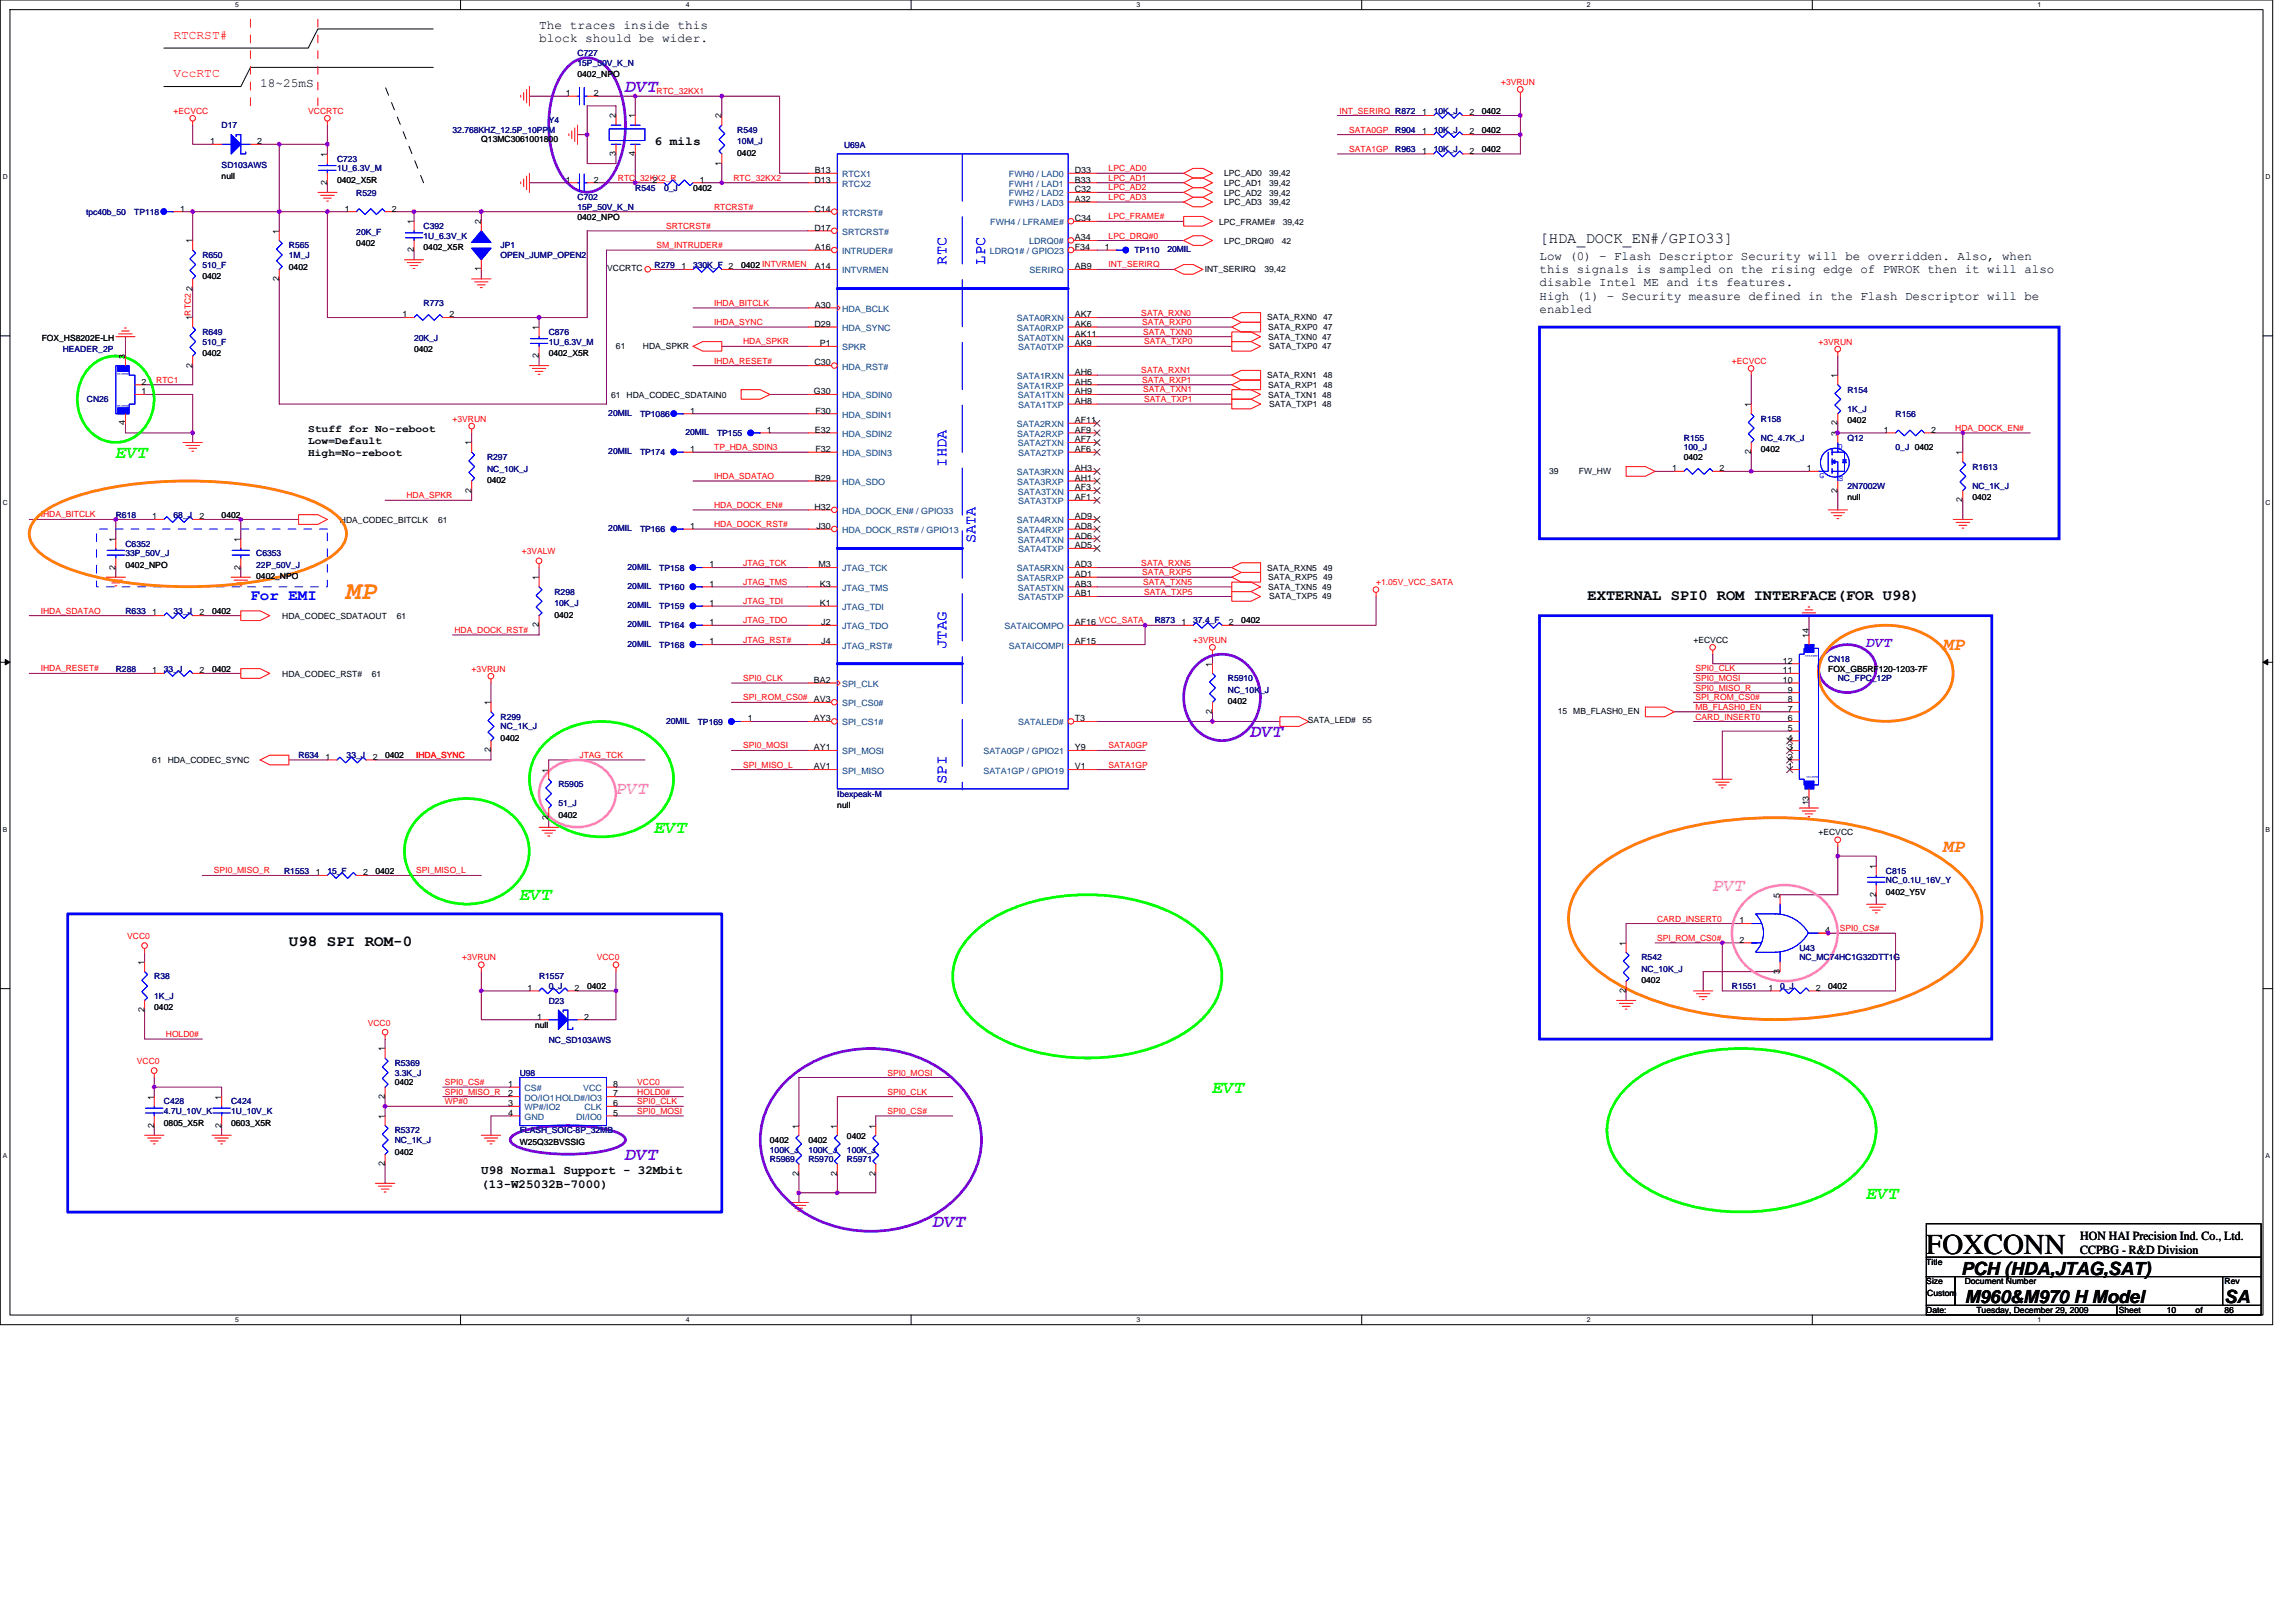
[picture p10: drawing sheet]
<svg xmlns="http://www.w3.org/2000/svg" width="297mm" height="210mm" viewBox="0 0 297 210" stroke-linecap="round" stroke-linejoin="round" font-family="sans-serif">
<defs><g id="words">
<text font-size="3.7" x="249.2" y="162.3">FOXCONN</text>
<text font-size="3.3" fill="#ff8000" x="44.8" y="77.5">MP</text>
<g font-size="2.3" fill="#8000ff">
<text x="80.9" y="11.9">DVT</text>
<text x="161.8" y="95.3">DVT</text>
<text x="80.9" y="150.1">DVT</text>
<text x="120.8" y="158.8">DVT</text>
</g>
<g font-size="2.3" fill="#0f0">
<text x="15" y="59.2">EVT</text>
<text x="84.7" y="107.8">EVT</text>
<text x="67.2" y="116.5">EVT</text>
<text x="156.9" y="141.4">EVT</text>
<text x="241.5" y="155.1">EVT</text>
</g>
<g font-size="2.3" fill="#ff8000">
<text x="251.5" y="84.1">MP</text>
<text x="251.5" y="110.3">MP</text>
</g>
<g font-size="2.3" fill="#ff80ff">
<text x="79.7" y="102.8">PVT</text>
<text x="221.6" y="115.2">PVT</text>
</g>
<g font-size="2.3">
<text x="253.7" y="164.9">PCH (HDA,JTAG,SAT)</text>
<text x="254.2" y="168.6">M960&amp;M970 H Model</text>
<text x="287.8" y="168.6">SA</text>
</g>
<g font-size="2" fill="#00f">
<text x="122.5" y="34.2" transform="rotate(-90 122.5 34.2)">RTC</text>
<text x="127.4" y="34.2" transform="rotate(-90 127.4 34.2)">LPC</text>
<text x="122.5" y="60.4" transform="rotate(-90 122.5 60.4)">IHDA</text>
<text x="126.2" y="70.3" transform="rotate(-90 126.2 70.3)">SATA</text>
<text x="32.4" y="77.6">For EMI</text>
<text x="122.5" y="84" transform="rotate(-90 122.5 84)">JTAG</text>
<text x="122.5" y="101.4" transform="rotate(-90 122.5 101.4)">SPI</text>
</g>
<g font-size="2">
<text x="199.2" y="31.5">[HDA_DOCK_EN#/GPIO33]</text>
<text x="205.4" y="77.6">EXTERNAL SPI0 ROM INTERFACE(FOR U98)</text>
<text x="37.4" y="122.4">U98 SPI ROM-0</text>
</g>
<text font-size="1.9" fill="#8000ff" x="241.5" y="83.7">DVT</text>
<g font-size="1.6" fill="#f00">
<text x="22.5" y="5">RTCRST#</text>
<text x="22.5" y="10">VccRTC</text>
</g>
<g font-size="1.6">
<text x="69.7" y="3.8">The traces inside this</text>
<text x="69.7" y="5.5">block should be wider.</text>
<text x="33.7" y="11.2">18~25mS</text>
<text x="84.7" y="18.8">6 mils</text>
<text x="199.2" y="33.6">Low (0) – Flash Descriptor Security will be overridden. Also, when</text>
<text x="199.2" y="35.3">this signals is sampled on the rising edge of PWROK then it will also</text>
<text x="199.2" y="37.1">disable Intel ME and its features.</text>
<text x="199.2" y="38.8">High (1) – Security measure defined in the Flash Descriptor will be</text>
<text x="199.2" y="40.5">enabled</text>
<text x="62.3" y="151.9">U98 Normal Support - 32Mbit</text>
<text x="62.3" y="153.8">(13-W25032B-7000)</text>
<text x="269.1" y="160.4">HON HAI Precision Ind. Co., Ltd.</text>
<text x="269.1" y="162.3">CCPBG - R&amp;D Division</text>
</g>
<g font-size="1.4">
<text x="39.9" y="55.9">Stuff for No-reboot</text>
<text x="39.9" y="57.4">Low=Default</text>
<text x="39.9" y="59">High=No-reboot</text>
</g>
<g font-size="1.1" fill="#000080">
<text x="74.7" y="7.2">C727</text>
<text x="74.7" y="8.5">15P_50V_K_N</text>
<text x="28.7" y="16.6">D17</text>
<text x="58.5" y="17.2">32.768KHZ_12.5P_10PPM</text>
<text x="71" y="16">Y4</text>
<text x="95.4" y="17.2">R549</text>
<text x="180.5" y="17.2">R904</text>
<text x="185.5" y="14.7">10K_J</text>
<text x="185.5" y="17.2">10K_J</text>
<text x="28.7" y="21.7">SD103AWS</text>
<text x="43.6" y="20.9">C723</text>
<text x="43.6" y="22.2">1U_6.3V_M</text>
<text x="95.4" y="18.7">10M_J</text>
<text x="109.2" y="19.2">U69A</text>
<text x="180.5" y="19.7">R963</text>
<text x="185.5" y="19.7">10K_J</text>
<text x="11.1" y="27.8">tpc40b_50</text>
<text x="17.4" y="27.8">TP118</text>
<text x="46.1" y="25.3">R529</text>
<text x="54.8" y="29.7">C392</text>
<text x="74.7" y="25.9">C702</text>
<text x="74.7" y="27.2">15P_50V_K_N</text>
<text x="82.2" y="24.7">R545</text>
<text x="85.9" y="24.7">0_J</text>
<text x="26.2" y="33.4">R650</text>
<text x="26.2" y="34.6">510_F</text>
<text x="37.4" y="32.1">R565</text>
<text x="37.4" y="33.4">1M_J</text>
<text x="46.1" y="30.4">20K_F</text>
<text x="54.8" y="30.9">1U_6.3V_K</text>
<text x="64.8" y="32.1">JP1</text>
<text x="64.8" y="33.4">OPEN_JUMP_OPEN2</text>
<text x="84.7" y="34.6">R279</text>
<text x="89.7" y="34.6">330K_F 2</text>
<text x="146.8" y="32.8">TP110</text>
<text x="151" y="32.6">20MIL</text>
<text x="54.8" y="39.6">R773</text>
<text x="8.1" y="45.6">HEADER_2P</text>
<text x="26.2" y="43.3">R649</text>
<text x="26.2" y="44.6">510_F</text>
<text x="53.6" y="44.1">20K_J</text>
<text x="71" y="43.3">C876</text>
<text x="71" y="44.6">1U_6.3V_M</text>
<text x="11.2" y="52">CN26</text>
<text x="78.7" y="53.8">20MIL</text>
<text x="82.8" y="53.9">TP1086</text>
<text x="239" y="50.8">R154</text>
<text x="239" y="53.3">1K_J</text>
<text x="245.2" y="53.9">R156</text>
<text x="63" y="59.5">R297</text>
<text x="78.7" y="58.8">20MIL</text>
<text x="82.8" y="58.9">TP174</text>
<text x="88.7" y="56.3">20MIL</text>
<text x="92.8" y="56.4">TP155</text>
<text x="217.8" y="57">R155</text>
<text x="217.8" y="58.3">100_J</text>
<text x="227.8" y="54.5">R158</text>
<text x="227.8" y="57">NC_4.7K_J</text>
<text x="239" y="57">Q12</text>
<text x="245.2" y="58.3">0_J 0402</text>
<text x="63" y="61">NC_10K_J</text>
<text x="239" y="63.2">2N7002W</text>
<text x="255.2" y="60.8">R1613</text>
<text x="255.2" y="63.2">NC_1K_J</text>
<text x="15" y="67">R618</text>
<text x="16.2" y="70.7">C6352</text>
<text x="16.2" y="72">33P_50V_J</text>
<text x="22.5" y="67">68_J</text>
<text x="33.1" y="72">C6353</text>
<text x="78.7" y="68.7">20MIL</text>
<text x="82.8" y="68.9">TP166</text>
<text x="33.1" y="73.4">22P_50V_J</text>
<text x="71.7" y="76.9">R298</text>
<text x="81.2" y="73.7">20MIL</text>
<text x="81.2" y="76.2">20MIL</text>
<text x="85.3" y="73.8">TP158</text>
<text x="85.3" y="76.3">TP160</text>
<text x="16.2" y="79.4">R633</text>
<text x="22.5" y="79.4">33_J</text>
<text x="71.7" y="78.4">10K_J</text>
<text x="81.2" y="78.7">20MIL</text>
<text x="81.2" y="81.2">20MIL</text>
<text x="81.2" y="83.7">20MIL</text>
<text x="85.3" y="78.8">TP159</text>
<text x="85.3" y="81.3">TP164</text>
<text x="85.3" y="83.8">TP168</text>
<text x="149.4" y="80.7">R873</text>
<text x="154.4" y="80.7">37.4_F</text>
<text x="15" y="86.9">R288</text>
<text x="21.2" y="86.9">33_J</text>
<text x="158.9" y="88.1">R5910</text>
<text x="158.9" y="89.6">NC_10K_J</text>
<text x="236.5" y="85.7">CN18</text>
<text x="237.8" y="88.1">NC_FPC_12P</text>
<text x="64.8" y="93.1">R299</text>
<text x="64.8" y="94.4">NC_1K_J</text>
<text x="86.2" y="93.6">20MIL</text>
<text x="90.3" y="93.7">TP169</text>
<text x="38.6" y="98.1">R634</text>
<text x="44.8" y="98.1">33_J</text>
<text x="72.2" y="101.8">R5905</text>
<text x="72.2" y="104.3">51_J</text>
<text x="108.3" y="103.1">Ibexpeak-M</text>
<text x="36.8" y="113">R1553</text>
<text x="42.4" y="113">15_F</text>
<text x="244" y="113">C815</text>
<text x="244" y="114.3">NC_0.1U_16V_Y</text>
<text x="212.4" y="124.2">R542</text>
<text x="212.4" y="125.7">NC_10K_J</text>
<text x="232.8" y="123">U43</text>
<text x="232.8" y="124.2">NC_MC74HC1G32DTT1G</text>
<text x="20" y="126.7">R38</text>
<text x="20" y="129.2">1K_J</text>
<text x="69.7" y="126.7">R1557</text>
<text x="71" y="128">0_J</text>
<text x="71" y="129.8">D23</text>
<text x="224.1" y="128">R1551</text>
<text x="230.3" y="128">0_J</text>
<text x="51.1" y="137.9">R5369</text>
<text x="71" y="134.9">NC_SD103AWS</text>
<text x="21.2" y="142.9">C428</text>
<text x="29.9" y="142.9">C424</text>
<text x="51.1" y="139.2">3.3K_J</text>
<text x="67.2" y="139.2">U98</text>
<text x="21.2" y="144.1">4.7U_10V_K</text>
<text x="29.9" y="144.1">1U_10V_K</text>
<text x="51.1" y="146.6">R5372</text>
<text x="51.1" y="147.9">NC_1K_J</text>
<text x="67.2" y="146.6">FLASH_SOIC-8P_32MB</text>
<text x="99.6" y="149.1">100K_J</text>
<text x="104.6" y="149.1">100K_J</text>
<text x="109.6" y="149.1">100K_J</text>
<text x="99.6" y="150.4">R5969</text>
<text x="104.6" y="150.4">R5970</text>
<text x="109.6" y="150.4">R5971</text>
</g>
<g font-size="1.1">
<text x="74.7" y="10">0402_NPO</text>
<text x="73.2" y="12.4">1</text>
<text x="76.8" y="12.4">2</text>
<text x="79.7" y="15.3" transform="rotate(-90 79.7 15.3)">2</text>
<text x="82.2" y="15.3" transform="rotate(-90 82.2 15.3)">1</text>
<text x="93.4" y="15.3" transform="rotate(-90 93.4 15.3)">2</text>
<text x="184" y="14.9">1</text>
<text x="184" y="17.4">1</text>
<text x="190.1" y="14.9">2</text>
<text x="190.1" y="17.4">2</text>
<text x="191.7" y="14.7">0402</text>
<text x="191.7" y="17.2">0402</text>
<text x="27.2" y="18.6">1</text>
<text x="28.7" y="23.2">null</text>
<text x="33.3" y="18.6">2</text>
<text x="42.3" y="23.9" transform="rotate(-90 42.3 23.9)">2</text>
<text x="42.3" y="20.3" transform="rotate(-90 42.3 20.3)">1</text>
<text x="43.6" y="23.7">0402_X5R</text>
<text x="62.3" y="18.4">Q13MC3061001800</text>
<text x="73.2" y="23.6">1</text>
<text x="76.8" y="23.6">2</text>
<text x="79.7" y="20.2" transform="rotate(-90 79.7 20.2)">3</text>
<text x="82.2" y="20.2" transform="rotate(-90 82.2 20.2)">4</text>
<text x="84.4" y="23.6">2</text>
<text x="90.5" y="23.6">1</text>
<text x="93.4" y="21.4" transform="rotate(-90 93.4 21.4)">1</text>
<text x="95.4" y="20.2">0402</text>
<text x="105.4" y="23.6">D13</text>
<text x="105.4" y="22.4">B13</text>
<text x="139.1" y="22.4">D33</text>
<text x="139.1" y="23.6">B33</text>
<text x="158.4" y="22.8">LPC_AD0</text>
<text x="164.2" y="22.8">39,42</text>
<text x="184" y="19.9">1</text>
<text x="190.1" y="19.9">2</text>
<text x="191.7" y="19.7">0402</text>
<text x="23.3" y="27.4">1</text>
<text x="44.6" y="27.4">1</text>
<text x="50.7" y="27.4">2</text>
<text x="53.5" y="29" transform="rotate(-90 53.5 29)">1</text>
<text x="62.2" y="29" transform="rotate(-90 62.2 29)">2</text>
<text x="74.7" y="28.4">0402_NPO</text>
<text x="89.7" y="24.7">0402</text>
<text x="105.4" y="27.4">C14</text>
<text x="105.4" y="29.8">D17</text>
<text x="139.1" y="24.9">C32</text>
<text x="139.1" y="26.1">A32</text>
<text x="139.1" y="28.6">C34</text>
<text x="157.7" y="29.1">LPC_FRAME#</text>
<text x="158.4" y="24">LPC_AD1</text>
<text x="158.4" y="25.3">LPC_AD2</text>
<text x="158.4" y="26.5">LPC_AD3</text>
<text x="164.2" y="24">39,42</text>
<text x="164.2" y="25.3">39,42</text>
<text x="164.2" y="26.5">39,42</text>
<text x="165.9" y="29.1">39,42</text>
<text x="24.9" y="31.5" transform="rotate(-90 24.9 31.5)">1</text>
<text x="36.1" y="30.2" transform="rotate(-90 36.1 30.2)">1</text>
<text x="37.4" y="34.9">0402</text>
<text x="46.1" y="31.9">0402</text>
<text x="53.5" y="32.6" transform="rotate(-90 53.5 32.6)">2</text>
<text x="54.8" y="32.4">0402_X5R</text>
<text x="62.2" y="35.1" transform="rotate(-90 62.2 35.1)">1</text>
<text x="78.6" y="35.1">VCCRTC</text>
<text x="88.2" y="34.8">1</text>
<text x="95.9" y="34.6">0402 INTVRMEN</text>
<text x="105.4" y="34.8">A14</text>
<text x="105.4" y="32.3">A16</text>
<text x="139.1" y="34.8">AB9</text>
<text x="139.1" y="31.1">A34</text>
<text x="139.1" y="32.3">F34</text>
<text x="142.9" y="32.3">1</text>
<text x="155.9" y="35.2">INT_SERIRQ</text>
<text x="158.4" y="31.5">LPC_DRQ#0</text>
<text x="163.6" y="35.2">39,42</text>
<text x="165.8" y="31.5">42</text>
<text x="24.9" y="41.4" transform="rotate(-90 24.9 41.4)">1RTC2</text>
<text x="24.9" y="37.6" transform="rotate(-90 24.9 37.6)">2</text>
<text x="26.2" y="36.1">0402</text>
<text x="36.1" y="36.4" transform="rotate(-90 36.1 36.4)">2</text>
<text x="52.1" y="41.1">1</text>
<text x="58.2" y="41.1">2</text>
<text x="105.4" y="39.8">A30</text>
<text x="139.1" y="41.1">AK7</text>
<text x="164" y="41.5">SATA_RXN0</text>
<text x="171.2" y="41.5">47</text>
<text x="5.4" y="44.1">FOX_HS8202E-LH</text>
<text x="16.2" y="46.4" transform="rotate(-90 16.2 46.4)">3</text>
<text x="24.9" y="47.6" transform="rotate(-90 24.9 47.6)">2</text>
<text x="26.2" y="46.1">0402</text>
<text x="53.6" y="45.6">0402</text>
<text x="69.7" y="46.3" transform="rotate(-90 69.7 46.3)">2</text>
<text x="69.7" y="42.7" transform="rotate(-90 69.7 42.7)">1</text>
<text x="71" y="46.1">0402_X5R</text>
<text x="79.7" y="45.2">61</text>
<text x="83.2" y="45.2">HDA_SPKR</text>
<text x="105.4" y="42.3">D29</text>
<text x="105.4" y="47.3">C30</text>
<text x="106.1" y="44.8">P1</text>
<text x="139.1" y="42.3">AK6</text>
<text x="139.1" y="44.8">AK9</text>
<text x="139.1" y="43.5">AK11</text>
<text x="164.1" y="44">SATA_TXN0 47</text>
<text x="164.1" y="42.7">SATA_RXP0 47</text>
<text x="164.2" y="45.2">SATA_TXP0 47</text>
<text x="18.3" y="49.8">2</text>
<text x="18.3" y="51">1</text>
<text x="79.1" y="51.4">61 HDA_CODEC_SDATAIN0</text>
<text x="89.3" y="53.5">1</text>
<text x="105.3" y="51">G30</text>
<text x="105.5" y="53.5">F30</text>
<text x="139.1" y="49.8">AH5</text>
<text x="139.1" y="48.5">AH6</text>
<text x="139.1" y="52.3">AH8</text>
<text x="139.1" y="51">AH9</text>
<text x="164" y="48.9">SATA_RXN1</text>
<text x="164.1" y="51.4">SATA_TXN1 48</text>
<text x="164.1" y="50.2">SATA_RXP1 48</text>
<text x="164.2" y="52.7">SATA_TXP1 48</text>
<text x="171.2" y="48.9">48</text>
<text x="226.5" y="52.7" transform="rotate(-90 226.5 52.7)">1</text>
<text x="237.7" y="48.9" transform="rotate(-90 237.7 48.9)">1</text>
<text x="16.2" y="55" transform="rotate(-90 16.2 55)">4</text>
<text x="61" y="57.6" transform="rotate(-90 61 57.6)">1</text>
<text x="89.3" y="58.5">1</text>
<text x="99.2" y="56">1</text>
<text x="105.4" y="56">E32</text>
<text x="105.5" y="58.5">F32</text>
<text x="139.1" y="56">AF9</text>
<text x="139.1" y="54.7">AF11</text>
<text x="139.1" y="58.5">AF6</text>
<text x="139.1" y="57.2">AF7</text>
<text x="217.8" y="59.5">0402</text>
<text x="226.5" y="58.8" transform="rotate(-90 226.5 58.8)">2</text>
<text x="227.8" y="58.5">0402</text>
<text x="237.7" y="56.4" transform="rotate(-90 237.7 56.4)">3</text>
<text x="237.7" y="55" transform="rotate(-90 237.7 55)">2</text>
<text x="239" y="54.8">0402</text>
<text x="243.7" y="56">1</text>
<text x="249.8" y="56">2</text>
<text x="253.9" y="58.9" transform="rotate(-90 253.9 58.9)">1</text>
<text x="61" y="63.7" transform="rotate(-90 61 63.7)">2</text>
<text x="63" y="62.5">0402</text>
<text x="105.4" y="66">H32</text>
<text x="105.4" y="62.2">B29</text>
<text x="139.1" y="62.2">AH1</text>
<text x="139.1" y="61">AH3</text>
<text x="139.1" y="64.7">AF1</text>
<text x="139.1" y="63.5">AF3</text>
<text x="200.4" y="61.4">39</text>
<text x="204.3" y="61.4">FW_HW</text>
<text x="216.3" y="61">1</text>
<text x="222.5" y="61">2</text>
<text x="233.8" y="61">1</text>
<text x="237.7" y="63.7" transform="rotate(-90 237.7 63.7)">2</text>
<text x="239" y="64.7">null</text>
<text x="253.9" y="65" transform="rotate(-90 253.9 65)">2</text>
<text x="255.2" y="64.7">0402</text>
<text x="15" y="70.1" transform="rotate(-90 15 70.1)">1</text>
<text x="19.7" y="67.2">1</text>
<text x="25.8" y="67.2">2</text>
<text x="28.7" y="67">0402</text>
<text x="31.1" y="70.1" transform="rotate(-90 31.1 70.1)">1</text>
<text x="44" y="67.6">HDA_CODEC_BITCLK</text>
<text x="56.7" y="67.6">61</text>
<text x="89.3" y="68.4">1</text>
<text x="105.6" y="68.4">J30</text>
<text x="139.1" y="68.4">AD8</text>
<text x="139.1" y="67.2">AD9</text>
<text x="139.1" y="70.9">AD5</text>
<text x="139.1" y="69.7">AD6</text>
<text x="15" y="73.7" transform="rotate(-90 15 73.7)">2</text>
<text x="16.2" y="73.4">0402_NPO</text>
<text x="31.1" y="73.7" transform="rotate(-90 31.1 73.7)">2</text>
<text x="33.1" y="75">0402_NPO</text>
<text x="69.7" y="75.1" transform="rotate(-90 69.7 75.1)">1</text>
<text x="91.8" y="73.4">1</text>
<text x="91.8" y="75.9">1</text>
<text x="105.9" y="73.4">M3</text>
<text x="106.1" y="75.9">K3</text>
<text x="139.1" y="74.7">AD1</text>
<text x="139.1" y="73.4">AD3</text>
<text x="139.1" y="77.2">AB1</text>
<text x="139.1" y="75.9">AB3</text>
<text x="164" y="73.8">SATA_RXN5</text>
<text x="164.1" y="76.3">SATA_TXN5 49</text>
<text x="164.1" y="75.1">SATA_RXP5 49</text>
<text x="164.2" y="77.6">SATA_TXP5 49</text>
<text x="171.2" y="73.8">49</text>
<text x="19.7" y="79.6">1</text>
<text x="25.8" y="79.6">2</text>
<text x="27.4" y="79.4">0402</text>
<text x="36.5" y="80.1">HDA_CODEC_SDATAOUT</text>
<text x="51.3" y="80.1">61</text>
<text x="69.7" y="81.2" transform="rotate(-90 69.7 81.2)">2</text>
<text x="71.7" y="79.9">0402</text>
<text x="91.8" y="78.4">1</text>
<text x="91.8" y="80.9">1</text>
<text x="91.8" y="83.4">1</text>
<text x="106.1" y="78.4">K1</text>
<text x="106.3" y="80.9">J2</text>
<text x="106.3" y="83.4">J4</text>
<text x="139.1" y="83.4">AF15</text>
<text x="139.1" y="80.9">AF16 VCC_SATA</text>
<text x="152.9" y="80.9">1</text>
<text x="159" y="80.9">2</text>
<text x="160.6" y="80.7">0402</text>
<text x="219.1" y="83.2">+ECVCC</text>
<text x="234" y="82.5" transform="rotate(-90 234 82.5)">14</text>
<text x="19.7" y="87.1">1</text>
<text x="25.8" y="87.1">2</text>
<text x="27.4" y="86.9">0402</text>
<text x="36.5" y="87.5">HDA_CODEC_RST#</text>
<text x="48.1" y="87.5">61</text>
<text x="105.3" y="88.3">BA2</text>
<text x="156.8" y="86.3" transform="rotate(-90 156.8 86.3)">1</text>
<text x="230.6" y="88.3">10</text>
<text x="230.6" y="87.1">11</text>
<text x="230.6" y="85.9">12</text>
<text x="231.3" y="89.6">9</text>
<text x="236.5" y="86.9">FOX_GB5RF120-1203-7F</text>
<text x="63.5" y="91.2" transform="rotate(-90 63.5 91.2)">1</text>
<text x="64.8" y="95.9">0402</text>
<text x="96.7" y="93.3">1</text>
<text x="105.3" y="90.8">AV3</text>
<text x="105.3" y="93.3">AY3</text>
<text x="139.1" y="93.3">T3</text>
<text x="156.8" y="92.4" transform="rotate(-90 156.8 92.4)">2</text>
<text x="158.9" y="91.1">0402</text>
<text x="169.2" y="93.5">SATA_LED#</text>
<text x="176.3" y="93.5">55</text>
<text x="201.5" y="92.4">15 MB_FLASH0_EN</text>
<text x="231.3" y="95.8">4</text>
<text x="231.3" y="94.6">5</text>
<text x="231.3" y="93.3">6</text>
<text x="231.3" y="92.1">7</text>
<text x="231.3" y="90.8">8</text>
<text x="19.7" y="98.7">61 HDA_CODEC_SYNC</text>
<text x="42.1" y="98.3">1</text>
<text x="48.2" y="98.3">2</text>
<text x="49.8" y="98.1">0402</text>
<text x="63.5" y="97.3" transform="rotate(-90 63.5 97.3)">2</text>
<text x="71" y="99.9" transform="rotate(-90 71 99.9)">1</text>
<text x="105.3" y="97.1">AY1</text>
<text x="105.3" y="99.5">AV1</text>
<text x="139.1" y="97.1">Y9</text>
<text x="139.1" y="99.5">V1</text>
<text x="231.3" y="99.5">1</text>
<text x="231.3" y="98.3">2</text>
<text x="231.3" y="97.1">3</text>
<text x="71" y="106" transform="rotate(-90 71 106)">2</text>
<text x="72.2" y="105.8">0402</text>
<text x="108.3" y="104.6">null</text>
<text x="234" y="104.2" transform="rotate(-90 234 104.2)">13</text>
<text x="40.8" y="113.2">1</text>
<text x="47" y="113.2">2</text>
<text x="48.6" y="113">0402</text>
<text x="235.3" y="108.1">+ECVCC</text>
<text x="242.7" y="112.4" transform="rotate(-90 242.7 112.4)">1</text>
<text x="225.1" y="119.5">1</text>
<text x="230.3" y="116.1" transform="rotate(-90 230.3 116.1)">5</text>
<text x="242.7" y="116" transform="rotate(-90 242.7 116)">2</text>
<text x="244" y="115.8">0402_Y5V</text>
<text x="18.7" y="124.8" transform="rotate(-90 18.7 124.8)">1</text>
<text x="210.4" y="122.3" transform="rotate(-90 210.4 122.3)">1</text>
<text x="225.1" y="122">2</text>
<text x="230.3" y="126" transform="rotate(-90 230.3 126)">3</text>
<text x="236.1" y="120.7">4</text>
<text x="18.7" y="130.9" transform="rotate(-90 18.7 130.9)">2</text>
<text x="20" y="130.7">0402</text>
<text x="68.2" y="128.2">1</text>
<text x="69.5" y="131.9">1</text>
<text x="74.3" y="128.2">2</text>
<text x="75.6" y="131.9">2</text>
<text x="76" y="128">0402</text>
<text x="210.4" y="128.5" transform="rotate(-90 210.4 128.5)">2</text>
<text x="212.4" y="127.2">0402</text>
<text x="228.8" y="128.2">1</text>
<text x="234.9" y="128.2">2</text>
<text x="236.5" y="128">0402</text>
<text x="49.8" y="136" transform="rotate(-90 49.8 136)">1</text>
<text x="69.2" y="132.9">null</text>
<text x="19.9" y="142.3" transform="rotate(-90 19.9 142.3)">1</text>
<text x="28.7" y="142.3" transform="rotate(-90 28.7 142.3)">1</text>
<text x="49.8" y="142.2" transform="rotate(-90 49.8 142.2)">2</text>
<text x="51.1" y="140.4">0402</text>
<text x="65.7" y="140.6">1</text>
<text x="65.7" y="141.9">2</text>
<text x="65.7" y="143.1">3</text>
<text x="79.3" y="143.1">6</text>
<text x="79.3" y="141.9">7</text>
<text x="79.3" y="140.6">8</text>
<text x="19.9" y="145.9" transform="rotate(-90 19.9 145.9)">2</text>
<text x="21.2" y="145.6">0805_X5R</text>
<text x="28.7" y="145.9" transform="rotate(-90 28.7 145.9)">2</text>
<text x="29.9" y="145.6">0603_X5R</text>
<text x="49.8" y="144.8" transform="rotate(-90 49.8 144.8)">1</text>
<text x="51.1" y="149.4">0402</text>
<text x="65.7" y="144.4">4</text>
<text x="67.2" y="148.1">W25Q32BVSSIG</text>
<text x="79.3" y="144.4">5</text>
<text x="99.6" y="147.9">0402</text>
<text x="103.3" y="146" transform="rotate(-90 103.3 146)">1</text>
<text x="104.6" y="147.9">0402</text>
<text x="108.3" y="146" transform="rotate(-90 108.3 146)">1</text>
<text x="109.6" y="147.4">0402</text>
<text x="113.3" y="146" transform="rotate(-90 113.3 146)">1</text>
<text x="49.8" y="150.9" transform="rotate(-90 49.8 150.9)">2</text>
<text x="103.3" y="152.1" transform="rotate(-90 103.3 152.1)">2</text>
<text x="108.3" y="152.1" transform="rotate(-90 108.3 152.1)">2</text>
<text x="113.3" y="152.1" transform="rotate(-90 113.3 152.1)">2</text>
<text x="249.2" y="163.7">Title</text>
<text x="249.2" y="166.2">Size</text>
<text x="249.3" y="167.7">Custom</text>
<text x="254.2" y="166.2">Document Number</text>
<text x="287.8" y="166.2">Rev</text>
<text x="249.2" y="169.9">Date:</text>
<text x="255.7" y="169.9">Tuesday, December 29, 2009</text>
<text x="274.1" y="169.9">Sheet</text>
<text x="280.3" y="169.9">10</text>
<text x="284.1" y="169.9">of</text>
<text x="287.8" y="169.9">86</text>
</g>
<g font-size="1.1" fill="#f00">
<text x="194.2" y="11">+3VRUN</text>
<text x="22.5" y="14.7">+ECVCC</text>
<text x="39.9" y="14.7">VCCRTC</text>
<text x="84.9" y="12.2">RTC_32KX1</text>
<text x="173.3" y="14.7">INT_SERIRQ R872</text>
<text x="174.5" y="17.2">SATA0GP</text>
<text x="79.9" y="23.4">RTC_32KX2_R</text>
<text x="94.9" y="23.4">RTC_32KX2</text>
<text x="143.4" y="22.2">LPC_AD0</text>
<text x="143.4" y="23.4">LPC_AD1</text>
<text x="174.5" y="19.7">SATA1GP</text>
<text x="86.2" y="29.6">SRTCRST#</text>
<text x="92.4" y="27.1">RTCRST#</text>
<text x="143.4" y="28.4">LPC_FRAME#</text>
<text x="143.4" y="24.6">LPC_AD2</text>
<text x="143.4" y="25.9">LPC_AD3</text>
<text x="84.9" y="32.1">SM_INTRUDER#</text>
<text x="143.4" y="30.9">LPC_DRQ#0</text>
<text x="143.4" y="34.6">INT_SERIRQ</text>
<text x="92.4" y="39.6">IHDA_BITCLK</text>
<text x="147.7" y="40.8">SATA_RXN0</text>
<text x="92.4" y="42.1">IHDA_SYNC</text>
<text x="92.4" y="47.1">IHDA_RESET#</text>
<text x="96.1" y="44.6">HDA_SPKR</text>
<text x="147.8" y="42.1">SATA_RXP0</text>
<text x="147.9" y="43.3">SATA_TXN0</text>
<text x="148" y="44.6">SATA_TXP0</text>
<text x="224.1" y="47.1">+ECVCC</text>
<text x="235.3" y="44.6">+3VRUN</text>
<text x="20.2" y="49.5">RTC1</text>
<text x="147.7" y="48.3">SATA_RXN1</text>
<text x="147.8" y="49.5">SATA_RXP1</text>
<text x="147.9" y="50.8">SATA_TXN1</text>
<text x="148" y="52">SATA_TXP1</text>
<text x="58.5" y="54.5">+3VRUN</text>
<text x="92.4" y="58.3">TP_HDA_SDIN3</text>
<text x="253" y="55.8">HDA_DOCK_EN#</text>
<text x="52.6" y="64.5">HDA_SPKR</text>
<text x="92.4" y="62">IHDA_SDATAO</text>
<text x="92.4" y="65.7">HDA_DOCK_EN#</text>
<text x="5.3" y="67">IHDA_BITCLK</text>
<text x="67.5" y="71.7">+3VALW</text>
<text x="92.4" y="68.2">HDA_DOCK_RST#</text>
<text x="96.1" y="75.7">JTAG_TMS</text>
<text x="96.1" y="73.2">JTAG_TCK</text>
<text x="147.7" y="73.2">SATA_RXN5</text>
<text x="147.8" y="74.4">SATA_RXP5</text>
<text x="147.9" y="75.7">SATA_TXN5</text>
<text x="148" y="76.9">SATA_TXP5</text>
<text x="178" y="75.7">+1.05V_VCC_SATA</text>
<text x="5.3" y="79.4">IHDA_SDATAO</text>
<text x="58.8" y="81.9">HDA_DOCK_RST#</text>
<text x="96.1" y="83.1">JTAG_RST#</text>
<text x="96.1" y="78.2">JTAG_TDI</text>
<text x="96.1" y="80.6">JTAG_TDO</text>
<text x="154.4" y="83.2">+3VRUN</text>
<text x="5.3" y="86.9">IHDA_RESET#</text>
<text x="61" y="86.9">+3VRUN</text>
<text x="96.1" y="88.1">SPI0_CLK</text>
<text x="219.3" y="86.9">SPI0_CLK</text>
<text x="219.3" y="89.4">SPI0_MISO_R</text>
<text x="219.3" y="88.1">SPI0_MOSI</text>
<text x="96.1" y="90.6">SPI_ROM_CS0#</text>
<text x="219.3" y="91.8">MB_FLASH0_EN</text>
<text x="219.3" y="90.6">SPI_ROM_CS0#</text>
<text x="219.3" y="93.1">CARD_INSERT0</text>
<text x="53.8" y="98.1">IHDA_SYNC</text>
<text x="75" y="98.1">JTAG_TCK</text>
<text x="96.1" y="99.3">SPI_MISO_L</text>
<text x="96.1" y="96.8">SPI0_MOSI</text>
<text x="143.4" y="96.8">SATA0GP</text>
<text x="143.4" y="99.3">SATA1GP</text>
<text x="27.7" y="113">SPI0_MISO_R</text>
<text x="53.8" y="113">SPI_MISO_L</text>
<text x="214.4" y="119.2">CARD_INSERT0</text>
<text x="16.5" y="121.5">VCC0</text>
<text x="59.8" y="124.2">+3VRUN</text>
<text x="77.2" y="124.2">VCC0</text>
<text x="214.4" y="121.7">SPI_ROM_CS0#</text>
<text x="238" y="120.5">SPI0_CS#</text>
<text x="17.7" y="137.7">VCC0</text>
<text x="21.5" y="134.2">HOLD0#</text>
<text x="47.6" y="132.7">VCC0</text>
<text x="57.5" y="142.9">WP#0</text>
<text x="57.5" y="140.4">SPI0_CS#</text>
<text x="57.5" y="141.6">SPI0_MISO_R</text>
<text x="82.4" y="141.6">HOLD0#</text>
<text x="82.4" y="142.9">SPI0_CLK</text>
<text x="82.4" y="140.4">VCC0</text>
<text x="114.8" y="141.6">SPI0_CLK</text>
<text x="114.8" y="139.1">SPI0_MOSI</text>
<text x="82.4" y="144.1">SPI0_MOSI</text>
<text x="114.8" y="144.1">SPI0_CS#</text>
</g>
<g font-size="1.1" fill="#004080">
<text x="108.9" y="22.9">RTCX1</text>
<text x="130.5" y="22.9">FWH0 / LAD0</text>
<text x="108.9" y="24.2">RTCX2</text>
<text x="108.9" y="27.9">RTCRST#</text>
<text x="128.1" y="29.1">FWH4 / LFRAME#</text>
<text x="130.5" y="24.2">FWH1 / LAD1</text>
<text x="130.5" y="25.4">FWH2 / LAD2</text>
<text x="130.5" y="26.6">FWH3 / LAD3</text>
<text x="108.9" y="35.4">INTVRMEN</text>
<text x="108.9" y="32.9">INTRUDER#</text>
<text x="108.9" y="30.4">SRTCRST#</text>
<text x="128.1" y="32.9">LDRQ1# / GPIO23</text>
<text x="133.1" y="31.6">LDRQ0#</text>
<text x="133.2" y="35.4">SERIRQ</text>
<text x="108.9" y="40.3">HDA_BCLK</text>
<text x="131.5" y="41.6">SATA0RXN</text>
<text x="108.9" y="42.8">HDA_SYNC</text>
<text x="108.9" y="47.8">HDA_RST#</text>
<text x="108.9" y="45.3">SPKR</text>
<text x="131.6" y="42.8">SATA0RXP</text>
<text x="131.7" y="44.1">SATA0TXN</text>
<text x="131.7" y="45.3">SATA0TXP</text>
<text x="108.9" y="51.5">HDA_SDIN0</text>
<text x="131.5" y="49">SATA1RXN</text>
<text x="131.6" y="50.3">SATA1RXP</text>
<text x="131.7" y="51.5">SATA1TXN</text>
<text x="131.7" y="52.8">SATA1TXP</text>
<text x="108.9" y="54">HDA_SDIN1</text>
<text x="108.9" y="56.5">HDA_SDIN2</text>
<text x="108.9" y="59">HDA_SDIN3</text>
<text x="131.5" y="55.3">SATA2RXN</text>
<text x="131.6" y="56.5">SATA2RXP</text>
<text x="131.7" y="57.8">SATA2TXN</text>
<text x="131.7" y="59">SATA2TXP</text>
<text x="108.9" y="62.7">HDA_SDO</text>
<text x="131.5" y="61.5">SATA3RXN</text>
<text x="131.6" y="62.7">SATA3RXP</text>
<text x="131.7" y="64">SATA3TXN</text>
<text x="131.7" y="65.2">SATA3TXP</text>
<text x="108.9" y="66.5">HDA_DOCK_EN# / GPIO33</text>
<text x="108.9" y="69">HDA_DOCK_RST# / GPIO13</text>
<text x="131.5" y="67.7">SATA4RXN</text>
<text x="131.6" y="69">SATA4RXP</text>
<text x="131.7" y="70.2">SATA4TXN</text>
<text x="131.7" y="71.5">SATA4TXP</text>
<text x="108.9" y="73.9">JTAG_TCK</text>
<text x="108.9" y="76.4">JTAG_TMS</text>
<text x="131.5" y="73.9">SATA5RXN</text>
<text x="131.6" y="75.2">SATA5RXP</text>
<text x="131.7" y="76.4">SATA5TXN</text>
<text x="131.7" y="77.7">SATA5TXP</text>
<text x="108.9" y="78.9">JTAG_TDI</text>
<text x="108.9" y="81.4">JTAG_TDO</text>
<text x="108.9" y="83.9">JTAG_RST#</text>
<text x="130" y="81.4">SATAICOMPO</text>
<text x="130.5" y="83.9">SATAICOMPI</text>
<text x="108.9" y="88.9">SPI_CLK</text>
<text x="108.9" y="91.4">SPI_CS0#</text>
<text x="108.9" y="93.9">SPI_CS1#</text>
<text x="131.7" y="93.9">SATALED#</text>
<text x="108.9" y="97.6">SPI_MOSI</text>
<text x="108.9" y="100.1">SPI_MISO</text>
<text x="127.2" y="97.6">SATA0GP / GPIO21</text>
<text x="127.2" y="100.1">SATA1GP / GPIO19</text>
<text x="67.9" y="141.2">CS#</text>
<text x="67.9" y="142.4">DO/IO1HOLD#/IO3</text>
<text x="67.9" y="143.6">WP#/IO2</text>
<text x="75.4" y="141.2">VCC</text>
<text x="75.6" y="143.6">CLK</text>
<text x="67.9" y="144.9">GND</text>
<text x="74.5" y="144.9">DI/IO0</text>
</g>
<g font-size="1.1" fill="#00f">
<text x="237.8" y="58">D</text>
<text x="235.4" y="61.9">G</text>
<text x="237.9" y="62.3">S</text>
</g>
<g font-size=".9">
<text x="30.4" y="1">5</text>
<text x="88.7" y="1">4</text>
<text x="147" y="1">3</text>
<text x="205.3" y="1">2</text>
<text x="263.6" y="1">1</text>
<text x=".4" y="23.2">D</text>
<text x="293.1" y="23.2">D</text>
<text x=".4" y="65.4">C</text>
<text x="293.1" y="65.4">C</text>
<text x=".4" y="107.6">B</text>
<text x="293.1" y="107.6">B</text>
<text x=".4" y="149.8">A</text>
<text x="293.1" y="149.8">A</text>
<text x="30.4" y="171.1">5</text>
<text x="88.7" y="171.1">4</text>
<text x="147" y="171.1">3</text>
<text x="205.3" y="171.1">2</text>
<text x="263.6" y="171.1">1</text>
</g>
<g font-size=".4" fill="#00f">
<text x="16.7" y="52.3" transform="rotate(180 16.7 52.3)">SMDFIX2</text>
<text x="16.7" y="48.2" transform="rotate(180 16.7 48.2)">SMDFIX1</text>
<text x="235.2" y="84.7" transform="rotate(180 235.2 84.7)">SMDFIX2</text>
<text x="235.3" y="100.4" transform="rotate(180 235.3 100.4)">SMDFIX1</text>
</g>
</g></defs>
<path d="M0 0h294v171.4h-294zM1.3 1.2h291.5v168.9h-291.5z" fill="none" stroke="#000" stroke-width=".13"/>
<g fill="#fff">
<path d="M30.4 .1h.5v1h-.5z"/>
<path d="M30.4 170.3h.5v1h-.5z"/>
</g>
<path d="M59.6 0v1.2M59.6 170.1v1.3" fill="none" stroke="#000" stroke-width=".13"/>
<g fill="#fff">
<path d="M88.7 .1h.5v1h-.5z"/>
<path d="M88.7 170.3h.5v1h-.5z"/>
</g>
<path d="M117.9 0v1.2M117.9 170.1v1.3" fill="none" stroke="#000" stroke-width=".13"/>
<g fill="#fff">
<path d="M147 .1h.5v1h-.5z"/>
<path d="M147 170.3h.5v1h-.5z"/>
</g>
<path d="M176.2 0v1.2M176.2 170.1v1.3" fill="none" stroke="#000" stroke-width=".13"/>
<g fill="#fff">
<path d="M205.3 .1h.5v1h-.5z"/>
<path d="M205.3 170.3h.5v1h-.5z"/>
</g>
<path d="M234.5 0v1.2M234.5 170.1v1.3" fill="none" stroke="#000" stroke-width=".13"/>
<g fill="#fff">
<path d="M263.6 .1h.5v1h-.5z"/>
<path d="M263.6 170.3h.5v1h-.5z"/>
<path d="M.4 22.4h.6v.9h-.6z"/>
<path d="M293.1 22.4h.6v.9h-.6z"/>
<path d="M.4 64.6h.6v1h-.6z"/>
<path d="M293.1 64.6h.6v1h-.6z"/>
</g>
<path d="M0 43.5h1.3M292.8 43.5h1.2" fill="none" stroke="#000" stroke-width=".13"/>
<g fill="#fff">
<path d="M.4 106.8h.5v1h-.5z"/>
<path d="M293.1 106.8h.6v1h-.6z"/>
</g>
<path d="M0 85.7h1.3M292.8 85.7h1.2" fill="none" stroke="#000" stroke-width=".13"/>
<path d="M.7 85.3l.6 .4-.6 .3zM292.8 85.7l.6-.4v.7z" fill="#000" stroke="#000" stroke-width=".13"/>
<g fill="#fff">
<path d="M.4 149h.5v1h-.5z"/>
<path d="M293.1 149h.6v1h-.6z"/>
</g>
<path d="M56 3.7h-14.9l-1.2 2.5h-18.7M56 8.7h-23.6l-1.2 2.5h-10M0 127.9h1.3M292.8 127.9h1.2M249.2 158.3h43.3v4.4h-43.3zM249.2 165.2h3.7v3.7h-3.7zM249.2 162.7h43.3v2.5h-43.3zM249.2 168.9h24.7v1.2h-24.7zM252.9 165.2h34.6v3.7h-34.6zM273.9 168.9h18.6v1.2h-18.6zM287.5 165.2h5v3.7h-5z" fill="none" stroke="#000" stroke-width=".13"/>
<g fill="none" stroke="#800040" stroke-width=".13">
<path d="M24.9 16.2v2.5h2.5M33.7 18.7h2.4M36.1 18.7v8.7M36.1 18.7h6.3M42.4 16.2v2.5M42.4 18.7v1.2M68.5 12.4h5M74.7 17.4h1.3M76 17.4v3.8h3.7v-1.3M77.2 12.4h5M79.7 14.9v-1.2h-3.7v3.7M82.2 19.9v3.7"/>
<path d="M82.2 12.4v2.5M82.2 12.4h18.7v10h3.7M93.4 12.4v2.5M173 14.9h11.3M173 17.4h11.3M173 19.9h11.3M190.5 14.9h6.2M190.5 17.4h6.2M196.7 14.9v2.5M196.7 17.4v2.5h-6.2M196.7 12.4v2.5M23.7 27.4h1.2"/>
<path d="M24.9 27.4v3.7M24.9 27.4h11.2M24.9 37.3v3.8M36.1 27.4v2.5M36.1 27.4h6.3M42.4 27.4v13.7h9.9M42.4 27.4h2.4M42.4 23.6v1.3M51.1 27.4h2.5v1.2M53.6 27.4h8.7v1.2M53.6 32.4v1.2M62.3 34.9v1.2"/>
<path d="M62.3 27.4h42.3M68.5 23.6h5M77.2 23.6h5M82.2 23.6h2.5M84.7 34.9h3.7M89.7 39.8h14.9M90.9 23.6h2.5M93.4 23.6h11.2M93.4 21.2v2.4M94.6 34.9h10M104.6 29.9h-28.6v11.2h-6.3M104.6 32.4h-26.1v19.9h-42.4v-16.2"/>
<path d="M141.9 22.4h11.2M141.9 23.6h11.2M141.9 24.9h11.2M141.9 26.1h11.2M141.9 32.4h1.3M141.9 34.9h10M141.9 28.6h11.2M141.9 31.1h11.2M16.2 54.8v1.2h8.7v1.3M16.2 43.6v2.5M18.7 51h6.2v5M24.9 47.3v2.5h-6.2"/>
<path d="M58.5 41.1h11.2M61 56v1.3M69.7 41.1v1.2M69.7 46.1v1.2M89.7 58.5h14.9M89.7 42.3h14.9M89.7 47.3h14.9M89.7 53.5h14.9M93.4 44.8h11.2M99.6 51h5M99.6 56h5M141.9 51h17.5"/>
<path d="M141.9 48.5h17.5M141.9 49.8h17.5M141.9 52.3h17.5M141.9 43.6h17.5M141.9 41.1h17.5M141.9 42.3h17.5M141.9 44.8h17.5M226.6 48.5v3.8M226.6 58.5v2.5M237.8 54.8v1.2h6.2M237.8 46.1v2.4M250.2 56h3.7"/>
<path d="M253.9 56v2.5M253.9 56h8.8M3.8 79.7h16.2M3.8 67.2h11.2M15 67.2h5M15 67.2v2.5M15 73.4v1.3M26.2 79.7h5M26.2 67.2h5M31.2 67.2h7.4M31.2 67.2v2.5M31.2 73.4v1.3"/>
<path d="M61 63.5v1.2h-11.2M69.7 73.4v1.3M89.7 62.2h14.9M89.7 66h14.9M89.7 68.5h14.9M92.1 73.4h12.5M92.1 78.4h12.5M92.1 75.9h12.5M141.9 75.9h17.5M141.9 73.4h17.5M141.9 74.7h17.5M141.9 77.2h17.5"/>
<path d="M178 77.2v3.7h-18.6M214.1 61h2.5M222.8 61h3.8M226.6 61h7.4M234 79.7v2.4M237.8 63.5v2.5M253.9 64.7v2.5M3.8 87.1h16.2M26.2 87.1h5M37.4 98.3h5M63.5 97.1v1.2h-14.9M63.5 88.4v2.5"/>
<path d="M69.7 80.9v1.2h-11.2M83.4 98.3h-12.4v1.3M92.1 83.4h12.5M92.1 80.9h12.5M94.6 88.4h10M94.6 90.9h10M94.6 99.6h10M94.6 97.1h10M97.1 93.3h7.5M141.9 80.9h6.2M141.9 97.1h6.2M141.9 99.6h6.2"/>
<path d="M141.9 93.3h15M148.1 80.9v2.5h-6.2M148.1 80.9h5M156.9 92.1v1.2M156.9 84.6v1.3M156.9 93.3h8.7M216.6 92.1h14.9M219.1 88.4h12.4M219.1 87.1h12.4M219.1 89.6h12.4M219.1 90.9h12.4M219.1 93.3h12.4"/>
<path d="M221.6 84.6v1.3h9.9M231.5 94.6h-8.7v6.2M26.2 113.3h14.9M47.3 113.3h15M71 105.8v1.2M225.3 119.5h-14.9v2.5M234 103.3v1.2M237.8 110.8h4.9v1.2M237.8 110.8v5h-7.5M237.8 109.5v1.3M242.7 115.8v1.2M18.7 130.7v3.7h7.5"/>
<path d="M18.7 123.2v1.3M20 139.4v1.3M49.8 134.4v1.3M62.3 128.2v3.7h7.4M62.3 125.7v2.5h6.2M79.7 125.7v2.5h-5M79.7 128.2v3.7h-3.7M123.3 139.4h-19.9v6.2M210.4 128.2v1.2M214.1 122h8.7v6.2h6.2M222.8 122h2.5M230.3 125.7h-10v2.5"/>
<path d="M234 120.7h11.2v7.5h-9.9M20 145.6v1.3M20 140.7v1.2M20 140.7h8.7v1.2M28.7 145.6v1.3M49.8 141.9v1.2M49.8 150.6v2.5M49.8 143.1v1.3M49.8 143.1h16.2M57.3 140.7h8.7M57.3 141.9h8.7M66 144.4h-2.5v2.5"/>
<path d="M79.7 144.4h8.7M79.7 143.1h8.7M79.7 140.7h8.7M79.7 141.9h8.7M103.4 154.3v1.3M103.4 151.8v2.5M103.4 154.3h4.9M108.3 151.8v2.5M113.3 151.8v2.5h-5M123.3 141.9h-15v3.7M123.3 144.4h-10v1.2"/>
</g>
<g fill="#f0f" stroke="#f0f" stroke-width=".13">
<circle cx="93.4" cy="23.6" r=".24"/>
<circle cx="93.4" cy="12.4" r=".24"/>
<circle cx="82.2" cy="12.4" r=".24"/>
<circle cx="76" cy="17.4" r=".24"/>
<circle cx="82.2" cy="23.6" r=".24"/>
<circle cx="24.9" cy="27.4" r=".24"/>
<circle cx="24.9" cy="56" r=".24"/>
<circle cx="53.5" cy="27.4" r=".24"/>
<circle cx="42.3" cy="18.7" r=".24"/>
<circle cx="36.1" cy="18.7" r=".24"/>
<circle cx="62.3" cy="27.4" r=".24"/>
<circle cx="42.3" cy="27.4" r=".24"/>
<circle cx="36.1" cy="27.4" r=".24"/>
<circle cx="69.7" cy="41.1" r=".24"/>
<circle cx="15" cy="67.2" r=".24"/>
<circle cx="196.7" cy="14.9" r=".24"/>
<circle cx="156.9" cy="93.3" r=".24"/>
<circle cx="148.1" cy="80.9" r=".24"/>
<circle cx="196.7" cy="17.4" r=".23"/>
<circle cx="20" cy="140.6" r=".24"/>
<circle cx="253.9" cy="56" r=".24"/>
<circle cx="226.6" cy="61" r=".24"/>
<circle cx="237.8" cy="56" r=".24"/>
<circle cx="237.8" cy="110.8" r=".24"/>
<circle cx="49.8" cy="143.1" r=".24"/>
<circle cx="236.5" cy="120.7" r=".24"/>
<circle cx="62.3" cy="128.2" r=".24"/>
<circle cx="79.7" cy="128.2" r=".23"/>
<circle cx="108.3" cy="154.3" r=".24"/>
<circle cx="103.3" cy="154.3" r=".23"/>
<circle cx="222.8" cy="122" r=".23"/>
<circle cx="31.1" cy="67.2" r=".24"/>
</g>
<g fill="none" stroke="#f00" stroke-width=".13">
<path d="M24.9 15.7v.5M27.4 18.7h1.3M32.4 18.7h1.3M42.4 15.7v.5M42.4 19.9v1.3M67.4 12.3v.3M67.8 12v1M68.1 11.6v1.7M68.5 11.2v2.5M73.5 12.4h1.2M73.6 17.3v.2M74 16.9v1"/>
<path d="M74.4 16.6v1.7M74.7 16.2v2.5M76 12.4h1.2M93.4 14.9v1.3M93.4 19.9v1.3M184.3 19.9h1.2M184.3 14.9h1.2M184.3 17.4h1.2M189.2 19.9h1.3M189.2 14.9h1.3M189.2 17.4h1.3M196.7 12v.4"/>
<path d="M22.5 27.4h1.2M24.9 31.1v1.3M24.9 36.1v1.2M41.1 24.9h2.5M41.5 25.3h1.7M41.9 25.6h1M42.2 26h.3M42.4 22.4v1.2M44.8 27.4h1.3M49.8 27.4h1.3M52.3 33.6h2.5M52.7 34h1.7"/>
<path d="M53.1 34.4h1M53.4 34.7h.3M53.6 28.6v1.3M53.6 31.1v1.3M61 36.1h2.5M61.4 36.5h1.7M61.8 36.9h1M62.1 37.2h.3M62.3 28.6v1.3M62.3 33.6v1.3M67.4 23.5v.3M67.8 23.2v1"/>
<path d="M68.1 22.8v1.7M68.5 22.4v2.5M73.5 23.6h1.2M76 23.6h1.2M84.2 34.9h.5M84.7 23.6h1.2M88.4 34.9h1.3M89.7 23.6h1.2M93.4 34.9h1.2M104.6 23.6h3.7M104.6 34.9h3.7M104.6 22.4h3.7"/>
<path d="M143.2 32.4h1.2M151.9 34.9l1.2-.7h1.3l1.2 .7-1.2 .6h-1.3zM153.1 28h2.5l1.3 .6-1.3 .7h-2.5zM153.1 31.1l1.3-.6h1.2l1.3 .6-1.3 .6h-1.2zM153.1 22.4l1.3-.6h1.2l1.3 .6-1.3 .6h-1.2zM153.1 23.6l1.3-.6h1.2l1.3 .6-1.3 .7h-1.2zM153.1 24.9l1.3-.6h1.2l1.3 .6-1.3 .6h-1.2zM153.1 26.1l1.3-.6h1.2l1.3 .6-1.3 .7h-1.2zM15 43.6h2.5M15.3 43.2h1.8M15.7 42.8h1M16.1 42.4h.2"/>
<path d="M16.2 46.1v1.2M16.2 53.5v1.3M17.5 49.8h1.2M17.5 51h1.2M23.7 57.3h2.5M24.1 57.6h1.7M24.4 58h1M24.8 58.4h.3M24.9 41.1v1.2M24.9 46.1v1.2M52.3 41.1h1.3M57.3 41.1h1.2"/>
<path d="M61 55.5v.5M68.5 47.3h2.5M68.9 47.7h1.7M69.2 48h1M69.6 48.4h.3M69.7 42.3v1.3M69.7 44.8v1.3M88.4 53.5h1.3M88.4 58.5h1.3M89.7 44.8l1.2-.6h2.5v1.2h-2.5zM95.9 50.4h2.5l1.2 .6-1.2 .6h-2.5zM98.4 56h1.2"/>
<path d="M159.4 50.4h2.4l1.3 .6-1.3 .6h-2.4zM159.4 51.6h2.4l1.3 .7-1.3 .6h-2.4zM159.4 48.5l1.2-.6h2.5v1.3h-2.5zM159.4 49.8l1.2-.6h2.5v1.2h-2.5zM159.4 42.9h2.4l1.3 .7-1.3 .6h-2.4zM159.4 44.2h2.4l1.3 .6-1.3 .6h-2.4zM159.4 41.1l1.2-.7h2.5v1.3h-2.5zM159.4 42.3l1.2-.6h2.5v1.2h-2.5zM226.6 52.3v1.2M226.6 57.3v1.2M226.6 48v.5M237.8 45.6v.5"/>
<path d="M237.8 56v1.3M244 56h1.2M249 56h1.2M253.9 58.5v1.3M13.7 74.7h2.5M14.1 75.1h1.8M14.5 75.4h1M14.9 75.8h.2M20 79.7h1.2M24.9 79.7h1.3M29.9 74.7h2.5M30.3 75.1h1.7"/>
<path d="M30.7 75.4h1M31 75.8h.3M31.2 69.7v1.3M31.2 72.2v1.2M31.2 79h2.5l1.2 .7-1.2 .6h-2.5zM38.6 66.6h2.5l1.3 .6-1.3 .6h-2.5zM69.7 72.9v.5M69.7 74.7v1.2M69.7 79.7v1.2M88.4 68.5h1.3M90.9 73.4h1.2M90.9 75.9h1.2"/>
<path d="M90.9 78.4h1.2M159.4 75.3h2.4l1.3 .6-1.3 .6h-2.4zM159.4 76.5h2.4l1.3 .7-1.3 .6h-2.4zM159.4 73.4l1.2-.6h2.5v1.3h-2.5zM159.4 74.7l1.2-.6h2.5v1.2h-2.5zM178 76.7v.5M210.4 60.4h2.5l1.2 .6-1.2 .6h-2.5zM216.6 61h1.2M221.6 61h1.2M232.8 79.7h2.5M233.1 79.3h1.8M233.5 78.9h1"/>
<path d="M233.9 78.5h.2M234 61h1.3M236.5 66h2.5M236.9 66.3h1.7M237.3 66.7h1M237.6 67.1h.3M237.8 62.2v1.3M252.7 67.2h2.5M253.1 67.6h1.7M253.4 68h1M253.8 68.3h.3M253.9 63.5v1.2"/>
<path d="M20 87.1h1.2M24.9 87.1h1.3M31.2 86.5h2.5l1.2 .6-1.2 .7h-2.5zM33.7 98.3l1.2-.6h2.5v1.3h-2.5zM42.4 98.3h1.2M47.3 98.3h1.3M63.5 87.9v.5M63.5 90.9v1.2M63.5 95.8v1.3M71 99.6v1.2M90.9 80.9h1.2M153.1 80.9h1.3"/>
<path d="M156.9 84.1v.5M156.9 85.9v1.2M156.9 90.9v1.2M158.1 80.9h1.3M165.6 92.7h2.5l1.2 .6-1.2 .7h-2.5zM212.9 91.5h2.5l1.2 .6-1.2 .6h-2.5zM221.6 84.1v.5M231.5 98.3h1.3M231.5 87.1h1.3M231.5 99.6h1.3M231.5 97.1h1.3M231.5 95.8h1.3"/>
<path d="M231.5 94.6h1.3M231.5 93.3h1.3M231.5 92.1h1.3M231.5 90.9h1.3M231.5 89.6h1.3M231.5 88.4h1.3M231.5 85.9h1.3M234 82.1v1.3M41.1 113.3h1.3M46.1 113.3h1.2M69.7 107h2.5M70.1 107.4h1.8"/>
<path d="M70.5 107.8h1M70.9 108.2h.2M71 104.5v1.3M221.6 100.8h2.5M222 101.2h1.7M222.3 101.6h1M222.7 101.9h.2M225.3 119.5h1.3M230.3 115.8v1.2M232.8 104.5h2.5M233.1 104.9h1.8M233.5 105.3h1"/>
<path d="M233.9 105.7h.2M234 102.1v1.2M237.8 109v.5M241.5 117h2.5M241.9 117.4h1.7M242.2 117.8h1M242.6 118.1h.3M242.7 112v1.3M242.7 114.5v1.3M18.7 122.7v.5M18.7 124.5v1.2M18.7 129.4v1.3"/>
<path d="M20 138.9v.5M49.8 133.9v.5M49.8 135.7v1.2M62.3 125.2v.5M68.5 128.2h1.2M69.7 131.9h1.3M73.5 128.2h1.2M74.7 131.9h1.3M79.7 125.2v.5M209.1 129.4h2.5M209.5 129.8h1.8M209.9 130.2h1"/>
<path d="M210.3 130.6h.2M210.4 122v1.2M210.4 127v1.2M219.1 128.2h2.5M219.5 128.6h1.7M219.8 128.9h1M220.2 129.3h.3M225.3 122h1.3M229 128.2h1.3M230.3 124.5v1.2M234 128.2h1.3M235.3 120.7h1.2"/>
<path d="M18.7 146.9h2.5M19.1 147.2h1.7M19.4 147.6h1.1M19.8 148h.3M20 141.9v1.2M20 144.4v1.2M27.4 146.9h2.5M27.8 147.2h1.7M28.2 147.6h1M28.6 148h.2M28.7 141.9v1.2M28.7 144.4v1.2"/>
<path d="M48.6 153.1h2.5M49 153.5h1.7M49.3 153.8h1M49.7 154.2h.3M49.8 140.7v1.2M49.8 144.4v1.2M49.8 149.4v1.2M62.3 146.9h2.5M62.7 147.2h1.7M63 147.6h1M63.4 148h.2M66 140.7h1.2"/>
<path d="M66 141.9h1.2M66 143.1h1.2M66 144.4h1.2M78.5 140.7h1.2M78.5 141.9h1.2M78.5 143.1h1.2M78.5 144.4h1.2M102.1 155.6h2.5M102.5 156h1.7M102.8 156.3h1M103.2 156.7h.3M108.3 145.6v1.3"/>
<path d="M108.3 150.6v1.2M113.3 145.6v1.3M113.3 150.6v1.2"/>
<circle cx="24.9" cy="15.3" r=".36"/>
<circle cx="42.3" cy="15.3" r=".36"/>
<circle cx="196.7" cy="11.6" r=".37"/>
<circle cx="83.8" cy="34.8" r=".36"/>
<circle cx="61" cy="55.1" r=".37"/>
<circle cx="226.5" cy="47.7" r=".36"/>
<circle cx="237.8" cy="45.2" r=".37"/>
<circle cx="69.7" cy="72.6" r=".37"/>
<circle cx="178" cy="76.3" r=".36"/>
<circle cx="63.5" cy="87.5" r=".37"/>
<circle cx="156.9" cy="83.8" r=".37"/>
<circle cx="221.6" cy="83.8" r=".36"/>
<circle cx="237.8" cy="108.6" r=".37"/>
<circle cx="18.7" cy="122.3" r=".36"/>
<circle cx="19.9" cy="138.5" r=".37"/>
<circle cx="49.8" cy="133.5" r=".36"/>
<circle cx="62.3" cy="124.8" r=".36"/>
<circle cx="79.7" cy="124.8" r=".36"/>
</g>
<path d="M32.4 2.5v11.2M41.1 2.5v11.2" fill="none" stroke="#f00" stroke-width=".13" stroke-dasharray="1 1 1 1 1 1 1 1"/>
<path d="M54.8 23.6l-5-12.4" fill="none" stroke="#000" stroke-width=".13" stroke-dasharray="1 1 1 1 1 1 1 1"/>
<path d="M108.3 37.3h29.9M199.2 42.3h67.2v27.4h-67.2zM108.3 71h16.2M199.2 79.7h58.5v54.7h-58.5zM108.3 85.9h16.2M8.8 118.2h84.6v38.6h-84.6z" fill="none" stroke="#00f" stroke-width=".36"/>
<path d="M11.5 47.7a4.7 4.7 0 0 1 7.9 1.4 5.9 5.9 0 0 1-2.9 7.8 4.9 4.9 0 0 1-6.2-3.5 6.1 6.1 0 0 1 1.2-5.7zM70.4 96.2a10.9 10.9 0 0 1 14.8 0 6.4 6.4 0 0 1-.8 9.9 10.9 10.9 0 0 1-14-.7 6.3 6.3 0 0 1 0-9.2zM54.3 105.7a9 9 0 0 1 12.9 .7 6.1 6.1 0 0 1-1.5 8.9 9 9 0 0 1-12.1-1.5 6 6 0 0 1 .7-8.1zM125.6 121a19.4 19.4 0 0 1 11.3-5 26.2 26.2 0 0 1 15.4 2.5 11 11 0 0 1 5.4 5.6 7.1 7.1 0 0 1-2 7.5 19.4 19.4 0 0 1-11.3 5 26.1 26.1 0 0 1-15.4-2.4 11 11 0 0 1-5.3-5.6 7.1 7.1 0 0 1 1.9-7.6zM210.3 140.9a19.4 19.4 0 0 1 11.3-5 26.2 26.2 0 0 1 15.4 2.5 11 11 0 0 1 5.3 5.6 7.1 7.1 0 0 1-2 7.6 19.4 19.4 0 0 1-11.3 5 26.1 26.1 0 0 1-15.4-2.5 11 11 0 0 1-5.3-5.6 7.1 7.1 0 0 1 2-7.6z" fill="none" stroke="#0f0" stroke-width=".36"/>
<path d="M73.2 8.9a3.3 3.3 0 0 1 5.5 0 12 12 0 0 1 2.2 8.6 10.7 10.7 0 0 1-2.2 6 3.3 3.3 0 0 1-5.5 0 12 12 0 0 1-2.2-8.6 10.6 10.6 0 0 1 2.2-6zM154.6 86.3a4.7 4.7 0 0 1 7.9 1.4 5.9 5.9 0 0 1-2.8 7.8 4.9 4.9 0 0 1-6.3-3.5 6.1 6.1 0 0 1 1.2-5.7zM236.3 84.3a4.1 4.1 0 0 1 6.1 1 2.95 2.95 0 0 1-2 4.1 4 4 0 0 1-4.8-1.7 2.74 2.74 0 0 1 .7-3.4zM102 139.6a16.4 16.4 0 0 1 21.3 0 10.3 10.3 0 0 1 0 15.8 16.4 16.4 0 0 1-21.3 0 10.4 10.4 0 0 1 0-15.8zM66.1 147.1a4.6 4.6 0 0 1 2.6-1 25.9 25.9 0 0 1 10.5 .2l1.2 .5 .4 .3 .1 .4-.1 .3a4.6 4.6 0 0 1-2.5 1.1 25.4 25.4 0 0 1-10.5-.2l-1.3-.6-.4-.3-.1-.3z" fill="none" stroke="#8000ff" stroke-width=".36"/>
<path d="M70.9 99.9a5.3 5.3 0 0 1 8.5 1.2 4.2 4.2 0 0 1-3 5.6 5 5 0 0 1-6.6-3.3 4 4 0 0 1 1.1-3.5zM225.7 116.6a7.2 7.2 0 0 1 11.4 1.5 6 6 0 0 1-3.3 8.3 7 7 0 0 1-9.4-3.9 5.8 5.8 0 0 1 1.3-5.9z" fill="none" stroke="#ff80ff" stroke-width=".36"/>
<path d="M12.5 68.5h29.9v7.4h-29.9z" fill="none" stroke="#00f" stroke-width=".13" stroke-dasharray="1 1 1 1 1 1 1 1"/>
<path d="M4.8 66.9a16.3 16.3 0 0 1 7.4-3.4 55.5 55.5 0 0 1 25.9 .5 14.8 14.8 0 0 1 5.7 2.9 2.76 2.76 0 0 1 0 4.3 16.3 16.3 0 0 1-7.4 3.4 55.3 55.3 0 0 1-25.8-.5 14.8 14.8 0 0 1-5.8-2.9 2.76 2.76 0 0 1 0-4.3zM236.7 83.7a10.5 10.5 0 0 1 9.8-2.5 8.1 8.1 0 0 1 5.8 4.1 4.9 4.9 0 0 1-1.8 5.9 11.1 11.1 0 0 1-13.1 0 4.9 4.9 0 0 1-.7-7.5zM205.5 113.3a22.4 22.4 0 0 1 8.7-5.1 51 51 0 0 1 30.9 0 22.5 22.5 0 0 1 8.7 5.1 7.5 7.5 0 0 1 2.2 7.9 12.7 12.7 0 0 1-5.9 6.1 38.8 38.8 0 0 1-15.6 4.4 48.6 48.6 0 0 1-22.1-2.9 18.8 18.8 0 0 1-7.8-5.4 7 7 0 0 1 0-9.1z" fill="none" stroke="#ff8000" stroke-width=".36"/>
<g fill="none" stroke="#00f" stroke-width=".13">
<path d="M28.7 18.7h1.2M30.5 17.7v-.3h.7v2.5h.6v-.2M31.2 18.7h1.2M74.7 12.4h.3M75 11.3v2.3M75.6 11.3v2.3M75.6 12.4h.4M93.4 16.2l-.4 .4 .8 .7-.8 .8 .8 .7-.8 .7 .4 .4M108.3 19.9h29.9v82.2h-29.9zM185.5 19.9l.4-.4 .7 .8 .8-.8 .7 .8 .7-.8 .4 .4M185.5 14.9l.4-.3 .7 .7 .8-.7 .7 .7 .7-.7 .4 .3M185.5 17.4l.4-.3 .7 .7 .8-.7 .7 .7 .7-.7 .4 .3"/>
<path d="M21.6 27.4h.9h-.2M24.9 32.4l.4 .3-.7 .8 .7 .7-.7 .8 .7 .7-.4 .4M41.2 22h2.3M41.2 21.4h2.3M42.4 21.2v.2M42.4 22v.4M46.1 27.4l.4-.4 .7 .7 .8-.7 .7 .7 .8-.7 .3 .4M52.4 30.8h2.3M52.4 30.1h2.3M53.6 29.9v.2M53.6 30.8v.3M74.7 23.6h.3"/>
<path d="M75 22.5v2.3M75.6 22.5v2.3M75.6 23.6h.4M85.9 23.6l.4 .4 .7-.7 .8 .7 .7-.7 .8 .7 .4-.4M89.7 34.9l.3-.4 .8 .7 .7-.7 .8 .7 .7-.7 .4 .4M144.5 32.4h-.1h.9M15 47.3h1.7v1.2h.8v3.8h-.8v1.2h-1.7zM24.9 42.3l.4 .4-.7 .7 .7 .8-.7 .7 .7 .8-.4 .4M53.6 41.1l.3-.4 .8 .7 .7-.7 .8 .7 .7-.7 .4 .4M68.6 44.4h2.3M68.6 43.8h2.3M69.7 43.6v.2"/>
<path d="M69.7 44.4v.4M87.5 53.5h.9h-.1M87.5 58.5h.9h-.1M97.5 56h.9h-.1M226.6 53.5l.3 .4-.7 .8 .7 .7-.7 .7 .7 .8-.3 .4M236.5 58.5v2.5h-1.2M237 58.5h1.6v2.5h-1.6M237 58.1v.8M237 59.4v.7M237 59.8h.8v2.4M237.8 57.3v1.2M238.4 59.5h.5"/>
<path d="M245.2 56l.4-.4 .8 .8 .7-.8 .7 .8 .8-.8 .4 .4M253.9 59.8l.4 .3-.7 .8 .7 .7-.7 .8 .7 .7-.4 .4M21.2 79.7l.4-.4 .7 .7 .8-.7 .7 .7 .8-.7 .3 .4M30 71.8h2.3M30 71.2h2.3M31.2 71v.2M31.2 71.8v.4M69.7 75.9l.4 .4-.7 .7 .7 .8-.7 .7 .7 .8-.4 .4M87.5 68.5h.9h-.1M90 73.4h.9h-.1M90 75.9h.9h-.1M90 78.4h.9h-.1"/>
<path d="M217.8 61l.4-.4 .8 .8 .7-.8 .8 .8 .7-.8 .4 .4M237 60.6v.6M21.2 87.1l.4-.3 .7 .7 .8-.7 .7 .7 .8-.7 .3 .3M43.6 98.3l.4-.3 .7 .7 .8-.7 .7 .7 .8-.7 .3 .3M63.5 92.1l.4 .4-.8 .7 .8 .8-.8 .7 .8 .8-.4 .3M90 80.9h.9h-.1M154.4 80.9l.3-.4 .8 .8 .7-.8 .8 .8 .7-.8 .4 .4M156.9 87.1l.3 .4-.7 .7 .7 .8-.7 .7 .7 .8-.3 .4M233.4 83.9h1.9v17.7h-1.9v-.8h-.6v-16.2h.6zM42.4 113.3l.3-.4 .8 .7 .7-.7 .8 .7 .7-.7 .4 .4M71 100.8l.3 .4-.7 .7 .7 .8-.7 .7 .7 .8-.3 .3M226.6 119.5h.1"/>
<path d="M226.6 119.5h1.3M227.1 118.3a3.4 3.4 0 0 1 1.1 2.4 3.5 3.5 0 0 1-1.1 2.4M227.2 118.2a8.9 8.9 0 0 1 4.4 .4 5 5 0 0 1 2.4 2.1M230.3 117v1.2M241.6 114.1h2.3M241.6 113.5h2.3M242.7 113.3v.2M242.7 114.1v.4M18.7 125.7l.4 .4-.8 .7 .8 .8-.8 .7 .8 .8-.4 .3M49.8 136.9l.4 .4-.7 .7 .7 .8-.7 .7 .7 .8-.4 .4M67.2 139.4h11.3v6.2h-11.3zM69.7 128.2l.4-.4 .8 .8 .7-.8 .7 .8 .8-.8 .4 .4"/>
<path d="M71 131.9h1.2M72.9 130.9v-.2h.6v2.5h.6v-.3M73.5 131.9h1.2M210.4 123.2l.4 .4-.8 .7 .8 .8-.8 .7 .8 .8-.4 .4M226.6 122h.1M226.6 122h1.3M226.6 122h.7M227.2 123.2h2.5M230.3 123.2v1.3M230.3 128.2l.4-.4 .7 .8 .8-.8 .7 .8 .8-.8 .3 .4M234 120.7a4.9 4.9 0 0 1-4.3 2.5M234 120.7h1.3"/>
<path d="M18.8 144h2.3M18.8 143.4h2.3M20 143.1v.3M20 144v.4M27.6 144h2.2M27.6 143.4h2.2M28.7 143.1v.3M28.7 144v.4M49.8 145.6l.4 .4-.7 .7 .7 .8-.7 .7 .7 .8-.4 .4M108.3 146.9l-.4 .3 .8 .8-.8 .7 .8 .8-.8 .7 .4 .4M113.3 146.9l-.4 .3 .8 .8-.8 .7 .8 .8-.8 .7 .4 .4"/>
<circle cx="237.4" cy="59.9" r="1.86"/>
</g>
<g fill="#00f" stroke="#00f" stroke-width=".13">
<path d="M72.2 130.7l1.3 1.2-1.3 1.3z" fill-rule="evenodd"/>
<path d="M72.2 130.7l1.3 1.2-1.3 1.3z" fill-rule="evenodd"/>
<path d="M61 32.1h2.5l-1.2 1.5z" fill-rule="evenodd"/>
<path d="M62.3 29.9l1.2 1.5h-2.5z" fill-rule="evenodd"/>
<path d="M61 32.1h2.5l-1.2 1.5z" fill-rule="evenodd"/>
<path d="M62.3 29.9l1.2 1.5h-2.5z" fill-rule="evenodd"/>
<path d="M237 59.8l.4-.3v.5z" fill-rule="evenodd"/>
<path d="M238.6 59.5l.3 .4h-.5z" fill-rule="evenodd"/>
<path d="M237 59.8l.4-.3v.5z" fill-rule="evenodd"/>
<path d="M238.6 59.5l.3 .4h-.5z" fill-rule="evenodd"/>
<path d="M15.2 52.8v.7h1.4v-.7z" fill-rule="evenodd"/>
<path d="M15.2 47.3v.7h1.4v-.7z" fill-rule="evenodd"/>
<path d="M15.2 52.8v.7h1.4v-.7z" fill-rule="evenodd"/>
<path d="M15.2 47.3v.7h1.4v-.7z" fill-rule="evenodd"/>
<path d="M233.5 101.1v1h1.2v-1z" fill-rule="evenodd"/>
<path d="M233.5 83.4v1h1.2v-1z" fill-rule="evenodd"/>
<path d="M233.5 101.1v1h1.2v-1z" fill-rule="evenodd"/>
<path d="M233.5 83.4v1h1.2v-1z" fill-rule="evenodd"/>
<path d="M29.9 17.4l1.3 1.3-1.3 1.2z" fill-rule="evenodd"/>
<path d="M29.9 17.4l1.3 1.3-1.3 1.2z" fill-rule="evenodd"/>
<circle cx="21.2" cy="27.4" r=".36"/>
<circle cx="145.6" cy="32.4" r=".37"/>
<circle cx="89.6" cy="73.4" r=".36"/>
<circle cx="97.1" cy="56" r=".36"/>
<circle cx="87.2" cy="53.5" r=".36"/>
<circle cx="87.2" cy="68.5" r=".36"/>
<circle cx="89.6" cy="75.9" r=".37"/>
<circle cx="89.6" cy="78.4" r=".36"/>
<circle cx="87.2" cy="58.5" r=".36"/>
<circle cx="89.6" cy="80.9" r=".36"/>
</g>
<path d="M231.2 99.2l.7 .8M231.2 97.9l.7 .8M231.2 96.7l.7 .8M231.2 95.5l.7 .7M231.9 99.2l-.8 .8M231.9 97.9l-.8 .8M231.9 96.7l-.8 .8M231.9 95.5l-.8 .7" fill="none" stroke="#804000" stroke-width=".13"/>
<path d="M124.5 19.9v82.2M124.5 102.1h.1" fill="none" stroke="#fff" stroke-width=".13" stroke-dasharray="6.1 2"/>
<path d="M124.5 19.9v82.2M124.5 102.1h.1" fill="none" stroke="#00f" stroke-width=".13" stroke-dasharray="6.1 2"/>
<circle cx="108" cy="32.4" r=".36" fill="#fff" stroke="#f00" stroke-width=".13"/>
<path d="M104.6 32.4h3M104.6 39.8h3.7M108.3 39.5l.4 .3-.4 .4M104.6 42.3h3.7" fill="none" stroke="#f00" stroke-width=".13"/>
<circle cx="108" cy="47.3" r=".36" fill="#fff" stroke="#f00" stroke-width=".13"/>
<path d="M104.6 47.3h3M104.6 51h3.7M104.6 53.5h3.7M104.6 56h3.7M104.6 62.2h3.7" fill="none" stroke="#f00" stroke-width=".13"/>
<circle cx="138.6" cy="93.3" r=".36" fill="#fff" stroke="#f00" stroke-width=".13"/>
<path d="M138.2 22.4h3.7M138.2 23.6h3.7M138.2 24.9h3.7M138.2 26.1h3.7M138.9 93.3h3" fill="none" stroke="#f00" stroke-width=".13"/>
<circle cx="138.6" cy="32.4" r=".36" fill="#fff" stroke="#f00" stroke-width=".13"/>
<path d="M138.9 32.4h3" fill="none" stroke="#f00" stroke-width=".13"/>
<circle cx="138.6" cy="28.6" r=".36" fill="#fff" stroke="#f00" stroke-width=".13"/>
<path d="M138.9 28.6h3" fill="none" stroke="#f00" stroke-width=".13"/>
<circle cx="138.6" cy="31.1" r=".36" fill="#fff" stroke="#f00" stroke-width=".13"/>
<path d="M138.9 31.1h3" fill="none" stroke="#f00" stroke-width=".13"/>
<circle cx="108" cy="27.4" r=".36" fill="#fff" stroke="#f00" stroke-width=".13"/>
<path d="M104.6 27.4h3M104.6 58.5h3.7" fill="none" stroke="#f00" stroke-width=".13"/>
<circle cx="108" cy="66" r=".36" fill="#fff" stroke="#f00" stroke-width=".13"/>
<path d="M104.6 66h3" fill="none" stroke="#f00" stroke-width=".13"/>
<circle cx="108" cy="68.4" r=".36" fill="#fff" stroke="#f00" stroke-width=".13"/>
<path d="M104.6 68.5h3" fill="none" stroke="#f00" stroke-width=".13"/>
<circle cx="108" cy="29.9" r=".36" fill="#fff" stroke="#f00" stroke-width=".13"/>
<g fill="none" stroke="#f00" stroke-width=".13">
<path d="M104.6 29.9h3M138.2 41.1h3.7M138.2 42.3h3.7M138.2 43.6h3.7M138.2 44.8h3.7M138.2 48.5h3.7M138.2 49.8h3.7M138.2 51h3.7M138.2 52.3h3.7M138.2 54.8h3.7M138.2 56h3.7M138.2 57.3h3.7"/>
<path d="M138.2 58.5h3.7M138.2 61h3.7M138.2 62.2h3.7M138.2 63.5h3.7M138.2 64.7h3.7M138.2 67.2h3.7M138.2 68.5h3.7M138.2 69.7h3.7M138.2 71h3.7M138.2 73.4h3.7M138.2 74.7h3.7M138.2 75.9h3.7"/>
<path d="M138.2 77.2h3.7M104.6 88.4h3.7M108.3 88l.4 .4-.4 .3M138.2 83.4h3.7"/>
</g>
<g fill="none" stroke="#804000" stroke-width=".13">
<path d="M141.5 54.4l.8 .8M141.5 55.6l.8 .8M141.5 56.9l.8 .8M141.5 58.1l.8 .8M142.3 54.4l-.8 .8M142.3 55.6l-.8 .8M142.3 56.9l-.8 .8M142.3 58.1l-.8 .8M141.5 60.6l.8 .8M141.5 61.8l.8 .8M141.5 63.1l.8 .8M141.5 64.3l.8 .8"/>
<path d="M141.5 66.8l.8 .8M141.5 68.1l.8 .8M141.5 69.3l.8 .8M141.5 70.6l.8 .8M142.3 60.6l-.8 .8M142.3 61.8l-.8 .8M142.3 63.1l-.8 .8M142.3 64.3l-.8 .8M142.3 66.8l-.8 .8M142.3 68.1l-.8 .8M142.3 69.3l-.8 .8M142.3 70.6l-.8 .8"/>
</g>
<circle cx="108" cy="90.9" r=".36" fill="#fff" stroke="#f00" stroke-width=".13"/>
<path d="M104.6 90.9h3" fill="none" stroke="#f00" stroke-width=".13"/>
<circle cx="108" cy="93.3" r=".36" fill="#fff" stroke="#f00" stroke-width=".13"/>
<g fill="none" stroke="#f00" stroke-width=".13">
<path d="M79.7 14.9v1.3M79.7 18.7v1.2M82.2 14.9v1.3M82.2 18.7v1.2M36.1 29.9v1.2M36.1 34.9v1.2M138.2 34.9h3.7M61 57.3v1.2M104.6 44.8h3.7M237.8 48.5v1.3M237.8 53.5v1.3M15 69.7v1.3"/>
<path d="M15 72.2v1.2M20 67.2h1.2M24.9 67.2h1.3M61 62.2v1.3M104.6 73.4h3.7M104.6 75.9h3.7M104.6 78.4h3.7M90.9 83.4h1.2M95.9 93.3h1.2M104.6 93.3h3M104.6 97.1h3.7M104.6 99.6h3.7"/>
<path d="M104.6 80.9h3.7M104.6 83.4h3.7M138.2 97.1h3.7M138.2 99.6h3.7M138.2 80.9h3.7M103.4 145.6v1.3M103.4 150.6v1.2"/>
</g>
<g fill="none" stroke="#00f" stroke-width=".13">
<path d="M78.8 16.7h4.6v1.5h-4.6zM79.1 16.2h1.2M79.1 18.7h1.2M81.6 16.2h1.2M81.6 18.7h1.2M36.1 31.1l.4 .4-.7 .7 .7 .8-.7 .7 .7 .8-.4 .4M61 58.5l.4 .4-.7 .7 .7 .8-.7 .7 .7 .8-.4 .3M237.8 49.8l.3 .4-.7 .7 .7 .7-.7 .8 .7 .7-.3 .4M13.9 71.8h2.2M13.9 71.2h2.2M15 71v.2M15 71.8v.4"/>
<path d="M21.2 67.2l.4-.4 .7 .8 .8-.8 .7 .8 .8-.8 .3 .4M90 83.4h.9h-.1M95 93.3h.9h-.1M103.4 146.9l-.4 .3 .7 .8-.7 .7 .7 .8-.7 .7 .4 .4"/>
</g>
<g fill="#00f" stroke="#00f" stroke-width=".13">
<circle cx="89.6" cy="83.4" r=".36"/>
<circle cx="94.6" cy="93.3" r=".37"/>
</g>
<g fill="#f0f" stroke="#f0f" stroke-width=".13">
<circle cx="93.4" cy="23.6" r=".24"/>
<circle cx="93.4" cy="12.4" r=".24"/>
<circle cx="82.2" cy="12.4" r=".24"/>
<circle cx="76" cy="17.4" r=".24"/>
<circle cx="82.2" cy="23.6" r=".24"/>
<circle cx="24.9" cy="27.4" r=".24"/>
<circle cx="24.9" cy="56" r=".24"/>
<circle cx="53.5" cy="27.4" r=".24"/>
<circle cx="42.3" cy="18.7" r=".24"/>
<circle cx="36.1" cy="18.7" r=".24"/>
<circle cx="62.3" cy="27.4" r=".24"/>
<circle cx="42.3" cy="27.4" r=".24"/>
<circle cx="36.1" cy="27.4" r=".24"/>
<circle cx="69.7" cy="41.1" r=".24"/>
<circle cx="15" cy="67.2" r=".24"/>
<circle cx="196.7" cy="14.9" r=".24"/>
<circle cx="156.9" cy="93.3" r=".24"/>
<circle cx="148.1" cy="80.9" r=".24"/>
<circle cx="196.7" cy="17.4" r=".23"/>
<circle cx="20" cy="140.6" r=".24"/>
<circle cx="253.9" cy="56" r=".24"/>
<circle cx="226.6" cy="61" r=".24"/>
<circle cx="237.8" cy="56" r=".24"/>
<circle cx="237.8" cy="110.8" r=".24"/>
<circle cx="49.8" cy="143.1" r=".24"/>
<circle cx="236.5" cy="120.7" r=".24"/>
<circle cx="62.3" cy="128.2" r=".24"/>
<circle cx="79.7" cy="128.2" r=".23"/>
<circle cx="108.3" cy="154.3" r=".24"/>
<circle cx="103.3" cy="154.3" r=".23"/>
<circle cx="222.8" cy="122" r=".23"/>
<circle cx="31.1" cy="67.2" r=".24"/>
</g>
<use href="#words"/>
</svg>
